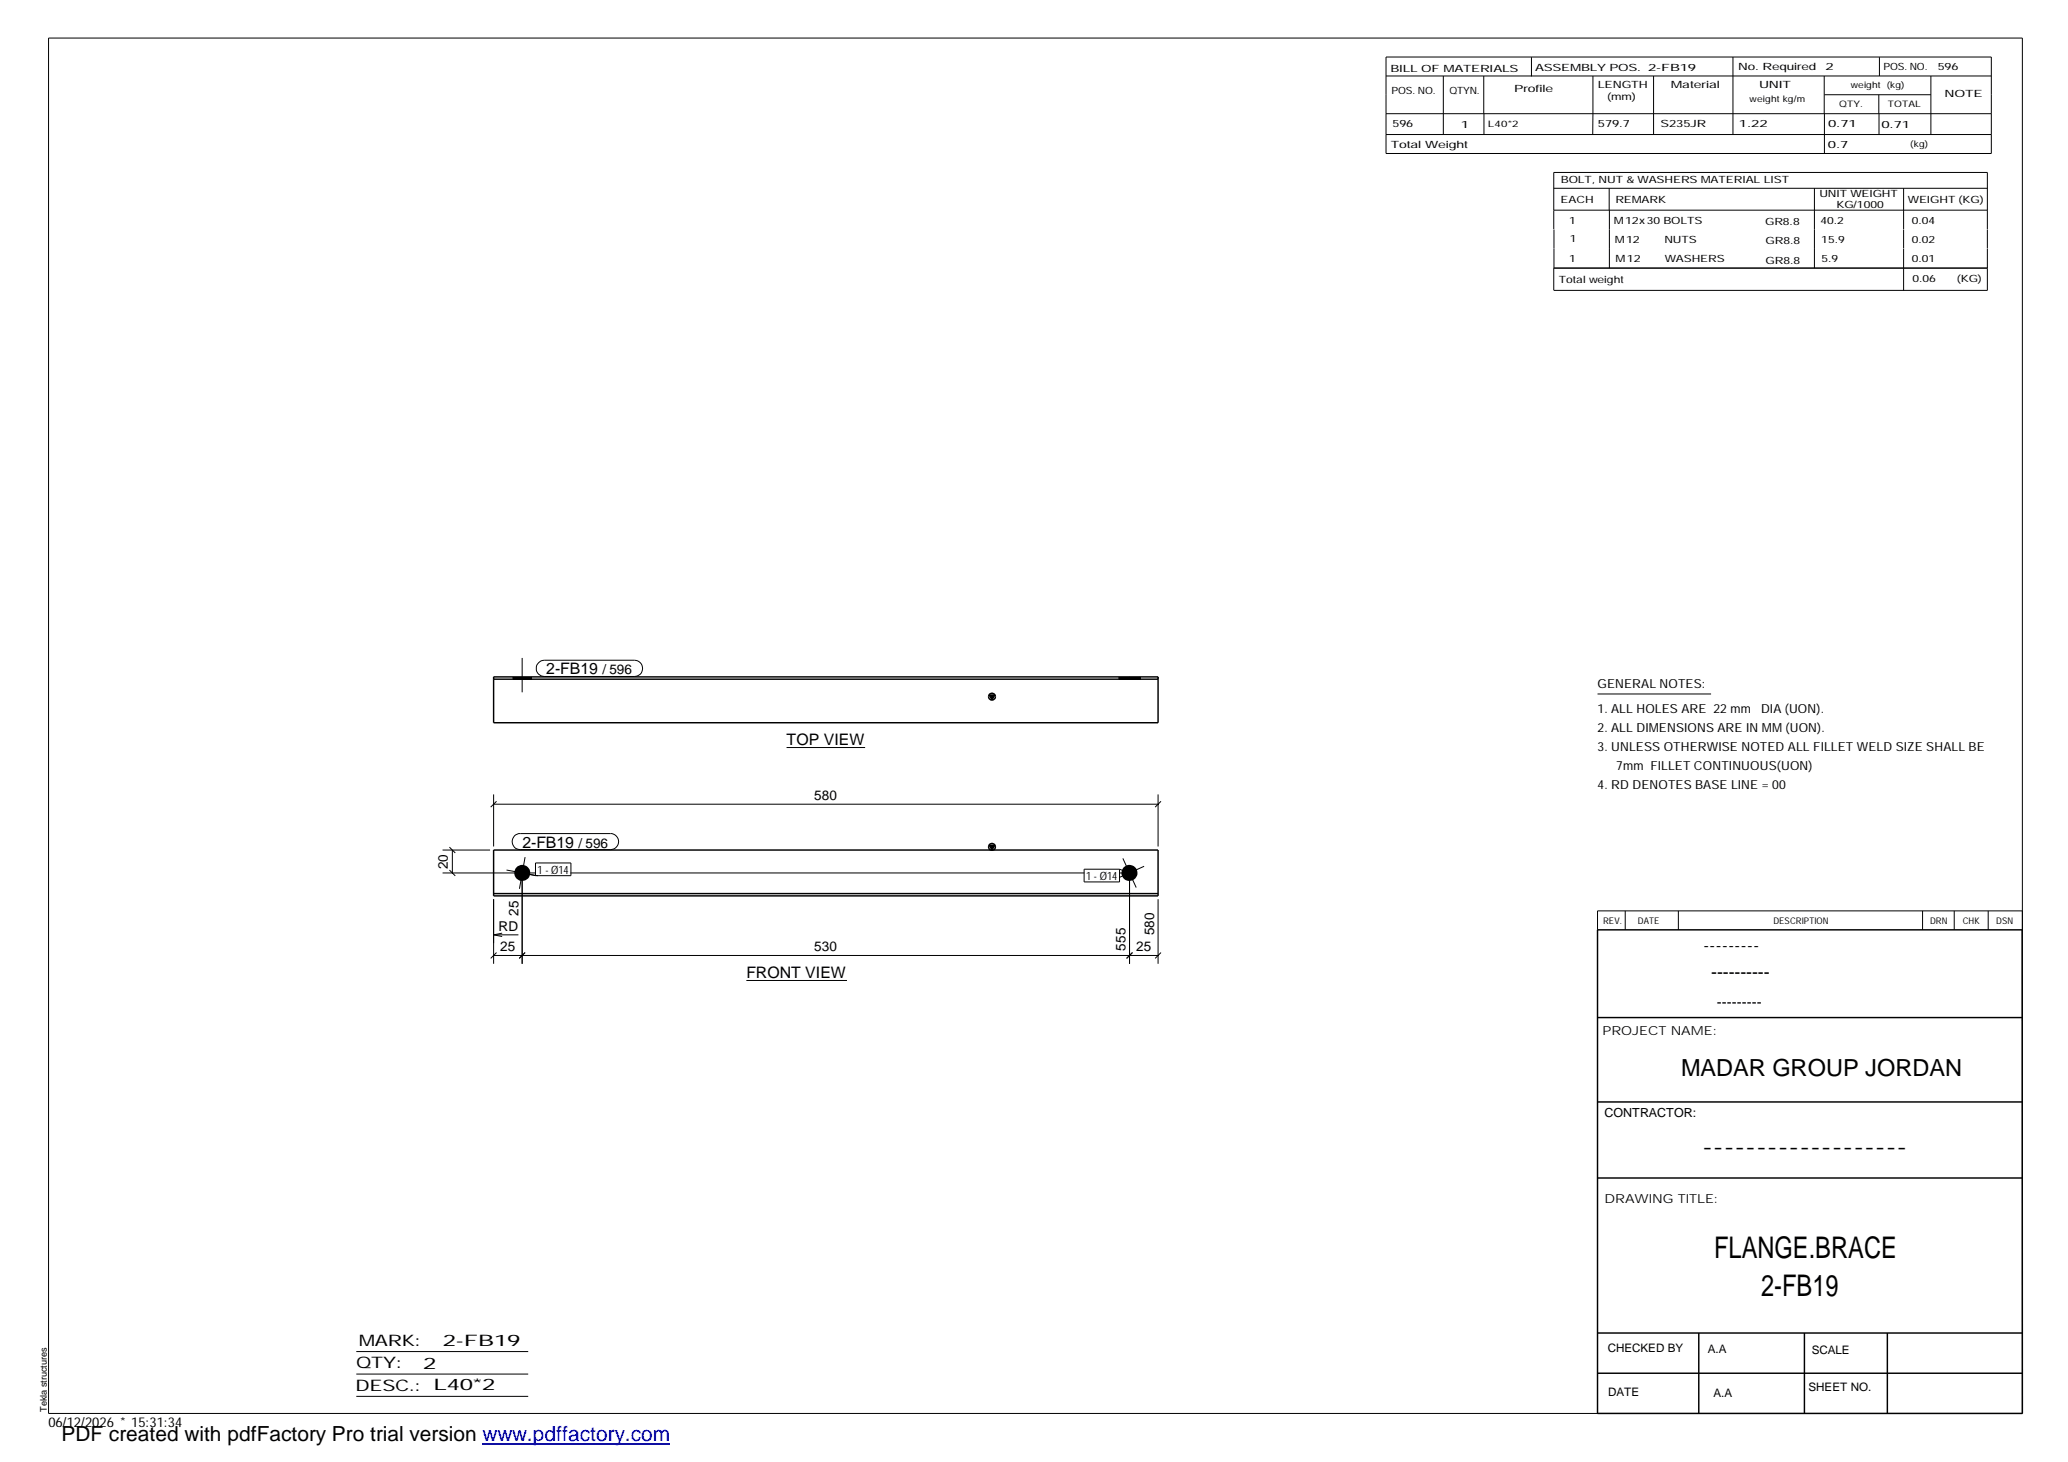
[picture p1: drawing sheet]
<svg xmlns="http://www.w3.org/2000/svg" width="420mm" height="297mm" viewBox="0 0 420 297" stroke-linecap="round" stroke-linejoin="round" font-family="sans-serif">
<defs><g id="words">
<g font-size="6.1">
<text x="348.3" y="255.5">FLANGE.BRACE</text>
<text x="357.8" y="263.3">2-FB19</text>
</g>
<text font-size="4.8" x="341.5" y="218.6">MADAR GROUP JORDAN</text>
<text font-size="4.2" x="12.5" y="292.7">PDF created with pdfFactory Pro trial version www.pdffactory.com</text>
<g font-size="3.6">
<text x="346.1" y="193.2">---------</text>
<text x="347.7" y="198.6">----------</text>
<text x="345.8" y="234.2">-------------------</text>
</g>
<g font-size="3.2">
<text x="111" y="137">2-FB19</text>
<text x="159.8" y="151.4">TOP VIEW</text>
<text x="106.1" y="172.2">2-FB19</text>
<text x="151.6" y="198.7">FRONT VIEW</text>
<text x="72.9" y="273.5">MARK:</text>
<text x="90" y="273.5">2-FB19</text>
<text x="72.4" y="278">QTY:</text>
<text x="86" y="278.1">2</text>
<text x="72.2" y="282.6">DESC.:</text>
<text x="88.1" y="282.4">L40*2</text>
</g>
<text font-size="3" x="348.8" y="204.5">---------</text>
<g font-size="2.8">
<text x="122.4" y="137">/ 596</text>
<text x="165.4" y="162.5">580</text>
<text x="117.6" y="172.2">/ 596</text>
<text x="91" y="176.6" transform="rotate(-90 91 176.6)">20</text>
<text x="101.3" y="189.1">RD</text>
<text x="105.3" y="186.1" transform="rotate(-90 105.3 186.1)">25</text>
<text x="234.5" y="190.1" transform="rotate(-90 234.5 190.1)">580</text>
<text x="101.6" y="193.2">25</text>
<text x="165.4" y="193.2">530</text>
<text x="228.7" y="193.2" transform="rotate(-90 228.7 193.2)">555</text>
<text x="230.8" y="193.2">25</text>
<text x="9.8" y="290">06/12/2026 * 15:31:34</text>
</g>
<g font-size="2.5">
<text x="324.6" y="139.9">GENERAL NOTES:</text>
<text x="324.6" y="148.7">2. ALL DIMENSIONS ARE IN MM (UON).</text>
<text x="324.6" y="144.9">1. ALL HOLES ARE 22 mm</text>
<text x="357.8" y="144.9">DIA (UON).</text>
<text x="324.6" y="152.5">3. UNLESS OTHERWISE NOTED ALL FILLET WELD SIZE SHALL BE</text>
<text x="324.6" y="160.2">4. RD DENOTES BASE LINE = 00</text>
<text x="328.4" y="156.4">7mm FILLET CONTINUOUS(UON)</text>
<text x="325.6" y="210.3">PROJECT NAME:</text>
<text x="326" y="226.9">CONTRACTOR:</text>
<text x="326" y="244.4">DRAWING TITLE:</text>
</g>
<g font-size="2.4">
<text x="326.7" y="274.7">CHECKED BY</text>
<text x="347" y="275">A.A</text>
<text x="368.1" y="275.1">SCALE</text>
<text x="326.7" y="283.6">DATE</text>
<text x="348.1" y="283.9">A.A</text>
<text x="367.5" y="282.6">SHEET NO.</text>
</g>
<g font-size="2.3">
<text x="109.2" y="177.5">1 - Ø14</text>
<text x="220.7" y="178.8">1 - Ø14</text>
</g>
<g font-size="2">
<text x="282.5" y="14.6">BILL OF MATERIALS</text>
<text x="311.9" y="14.4">ASSEMBLY POS.</text>
<text x="324.6" y="17.9">LENGTH</text>
<text x="334.9" y="14.4">2-FB19</text>
<text x="339.5" y="17.9">Material</text>
<text x="353.1" y="14.2">No. Required</text>
<text x="357.4" y="17.9">UNIT</text>
<text x="370.9" y="14.2">2</text>
<text x="382.7" y="14.2">POS. NO.</text>
<text x="393.7" y="14.3">596</text>
<text x="282.7" y="19.1">POS. NO.</text>
<text x="294.5" y="19">QTYN.</text>
<text x="307.6" y="18.7">Profile</text>
<text x="326.5" y="20.4">(mm)</text>
<text x="395.1" y="19.6">NOTE</text>
<text x="282.9" y="25.8">596</text>
<text x="296.8" y="26">1</text>
<text x="324.7" y="25.9">579.7</text>
<text x="337.4" y="25.9">S235JR</text>
<text x="353.3" y="25.9">1.22</text>
<text x="371.4" y="25.9">0.71</text>
<text x="382.3" y="25.9">0.71</text>
<text x="282.6" y="30.1">Total Weight</text>
<text x="371.4" y="30">0.7</text>
<text x="317.1" y="41.3">EACH</text>
<text x="317.1" y="37.2">BOLT, NUT &amp; WASHERS MATERIAL LIST</text>
<text x="328.2" y="41.3">REMARK</text>
<text x="369.7" y="40.1">UNIT WEIGHT</text>
<text x="387.6" y="41.2">WEIGHT (KG)</text>
<text x="318.8" y="45.4">1</text>
<text x="327.9" y="45.6">M12x30 BOLTS</text>
<text x="358.6" y="45.6">GR8.8</text>
<text x="369.9" y="45.5">40.2</text>
<text x="373.1" y="42.2">KG/1000</text>
<text x="388.4" y="45.5">0.04</text>
<text x="318.8" y="53.3">1</text>
<text x="318.9" y="49.2">1</text>
<text x="328.1" y="49.3">M12</text>
<text x="328.3" y="53.3">M12</text>
<text x="338.2" y="49.4">NUTS</text>
<text x="338.2" y="53.3">WASHERS</text>
<text x="358.7" y="49.6">GR8.8</text>
<text x="358.7" y="53.5">GR8.8</text>
<text x="370" y="49.3">15.9</text>
<text x="370.1" y="53.2">5.9</text>
<text x="388.4" y="49.4">0.02</text>
<text x="388.4" y="53.3">0.01</text>
<text x="316.7" y="57.5">Total weight</text>
<text x="388.6" y="57.3">0.06</text>
<text x="397.6" y="57.3">(KG)</text>
</g>
<g font-size="1.9">
<text x="325.7" y="187.8">REV.</text>
<text x="332.8" y="187.6">DATE</text>
<text x="360.3" y="187.7">DESCRIPTION</text>
<text x="392.1" y="187.6">DRN</text>
<text x="398.8" y="187.6">CHK</text>
<text x="405.6" y="187.7">DSN</text>
<text x="9.5" y="286.8" transform="rotate(-90 9.5 286.8)">Tekla structures</text>
</g>
<g font-size="1.8">
<text x="376" y="17.9">weight (kg)</text>
<text x="355.5" y="20.7">weight kg/m</text>
<text x="373.6" y="21.7">QTY.</text>
<text x="383.5" y="21.8">TOTAL</text>
<text x="302.3" y="25.9">L40*2</text>
<text x="388.1" y="29.8">(kg)</text>
</g>
</g></defs>
<g fill="#000">
<path d="M201 141.2h1.1l-.6 1zM201 171.7h1.1l-.6 1z"/>
<path d="M104.2 137.5h3.8v.5h-3.8z" fill-rule="evenodd"/>
<path d="M227.3 137.5h4.3v.5h-4.3z" fill-rule="evenodd"/>
<circle cx="106.1" cy="177.3" r="1.62"/>
<circle cx="229.5" cy="177.4" r="1.63"/>
</g>
<g fill="none" stroke="#000" stroke-width=".2">
<path d="M9.9 7.7h401v279.5h-401zM281.6 11.6h123v19.6h-123zM281.6 15.4h123M293.2 15.4v11.9M301.5 15.4v7.7M311.1 11.6v3.9M323.6 15.4v11.9M336 15.4v11.9M352.1 11.6v15.7M370.6 15.4v7.7M370.7 19.2h21.6M381.7 19.2v3.9"/>
<path d="M381.8 11.6v3.8M392.3 15.4v11.9M281.6 23.1h123M281.6 27.3h123M301.5 23.1v4.2M315.7 38.3h88.1M326.9 38.3v4.4M368.6 38.3v16.2M370.7 23.1v8.1M381.8 23.1v4.2M386.8 38.3v8.3M315.7 42.7h88.1"/>
<path d="M315.7 46.6v-11.6h88.1v11.6M315.7 46.6v7.9M327 42.7v11.8M386.8 46.6v3.9M386.8 50.6v8.4M403.8 46.6v3.9M403.8 50.6v8.4h-88.1M403.8 54.5h-88.1v4.5M104.2 137.5v.5M106.1 133.7v7M108 137.5v.5M109.4 134.6l.5-.3 .7-.2h18.3a1.65 1.65 0 0 1 1.7 1.7 1.65 1.65 0 0 1-1.7 1.6h-18.3a1.63 1.63 0 0 1-1.5-1 1.63 1.63 0 0 1 .3-1.8z"/>
<path d="M227.3 137.5v.5M229.5 137.5v.5M231.6 137.5v.5M159.8 151.9h16M324.6 141h23M89.9 177.4h19M89.9 172.7h9.7M91.3 176.8l1.2 1.2M91.3 172.1l1.2 1.2M91.9 172.7v4.7M100.3 163.4h135M100.3 161.4v10.6"/>
<path d="M100.9 162.8l-1.2 1.2M102.9 176.8l6.4 1.1M104.5 169.8l.9-.4h18.6a1.63 1.63 0 0 1 1.7 1.6 1.63 1.63 0 0 1-1.7 1.6h-18.3a1.65 1.65 0 0 1-1.5-1 1.65 1.65 0 0 1 .3-1.8zM106.1 178v17.8M106.1 177.4l2.7 .5M106.7 174.1l-1.2 6.5M108.8 175.3h7.2v2.6h-7.2zM115.9 177.4h104.4M220.3 176.6h7.2v2.6h-7.2zM227.4 177.4h1.4M227.5 176.6l2 .8M228.1 174.4l2.7 5.9"/>
<path d="M229.5 178v17.8M232.5 176l-5.1 2.3M235.3 161.4v10.6M235.9 162.8l-1.2 1.2M100.3 182.7v13.1M100.3 194.1h135M100.3 189.9l1.7 .4M100.3 189.9h5M100.9 193.5l-1.2 1.2M102 189.6l-1.7 .3M106.7 193.5l-1.2 1.2M151.6 199.2h20.5"/>
<path d="M230.1 193.5l-1.2 1.2M235.3 182.7v13.1M235.9 193.5l-1.2 1.2M330.2 185.1v3.8M341 185.1v3.8M390.6 185.1v3.8M397 185.1v3.8M403.9 185.1v3.8M410.9 185.1h-86.3v3.8M72.4 274.6h34.9M72.4 279.2h34.9M72.4 283.7h34.9"/>
</g>
<g fill="none" stroke="#000" stroke-width=".3">
<path d="M100.3 137.5h135v9.3h-135zM100.3 138h135M201 141.2h1.1l-.6 1zM100.3 172.7h135v9.3h-135zM201 171.7h1.1l-.6 1zM100.3 181.6h135M324.6 188.9h86.2l.1 98.3h-86.3zM324.6 206.7h86.3M324.6 239.3h86.3M324.6 223.9h86.3M324.6 270.8h86.3M324.6 279h86.3"/>
<path d="M345.1 270.8v16.4M366.6 270.8v16.4M383.5 270.8v16.4"/>
<circle cx="201.5" cy="141.5" r=".7"/>
<circle cx="201.5" cy="172.1" r=".71"/>
</g>
<path d="M100.3 138v-.5M235.3 137.5v.5" fill="none" stroke="#000" stroke-width=".2" stroke-dasharray="1.1 0 2.1 .7 0 1.4" stroke-linecap="butt"/>
<path d="M98 293.3h38.2" fill="none" stroke="#00f" stroke-width=".3"/>
<use href="#words"/>
</svg>
